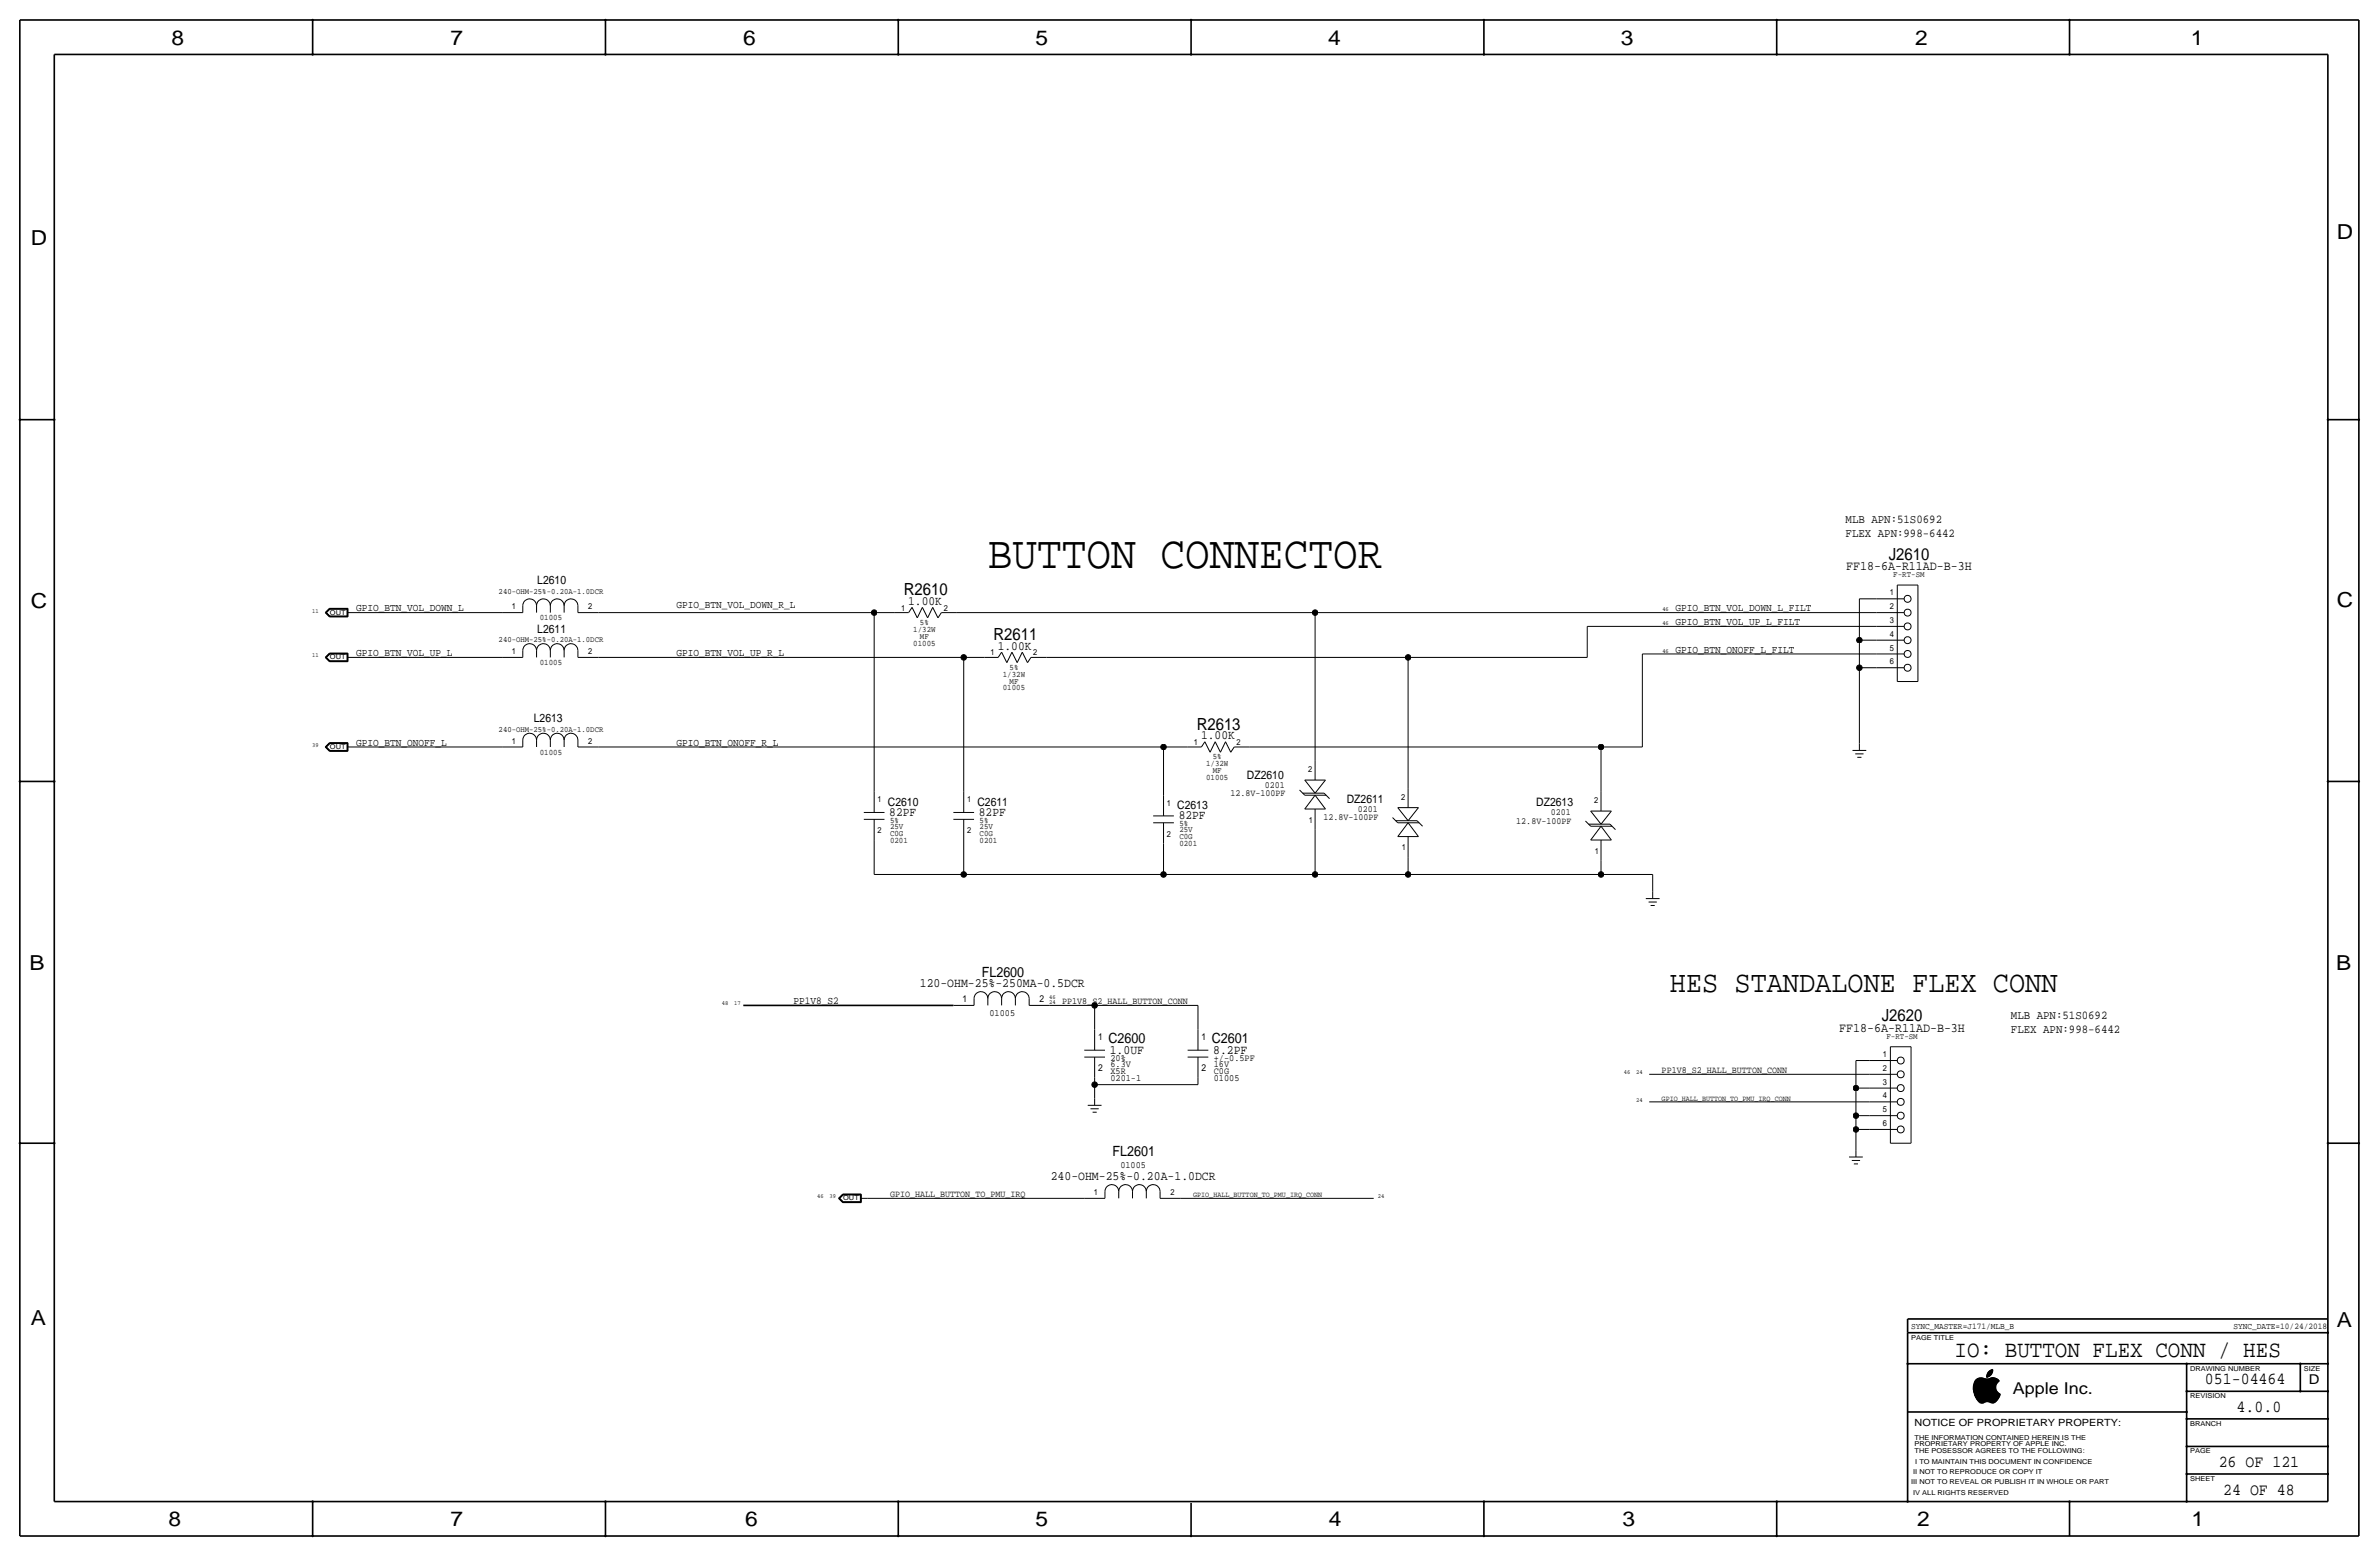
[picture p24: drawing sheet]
<svg xmlns="http://www.w3.org/2000/svg" width="877mm" height="574mm" viewBox="0 0 877 574" stroke-linecap="round" stroke-linejoin="round" font-family="sans-serif">
<defs><g id="words">
<text font-size="17" x="364.2" y="209.3">BUTTON CONNECTOR</text>
<text font-size="11.1" x="615.6" y="365.5">HES STANDALONE FLEX CONN</text>
<text font-size="8.6" x="720.6" y="500.1">IO: BUTTON FLEX CONN / HES</text>
<g font-size="7.6">
<text x="63.2" y="16.5">8</text>
<text x="166.1" y="16.5">7</text>
<text x="274" y="16.5">6</text>
<text x="381.7" y="16.5">5</text>
<text x="489.7" y="16.5">4</text>
<text x="597.6" y="16.5">3</text>
<text x="706.1" y="16.5">2</text>
<text x="807.7" y="16.5">1</text>
<text x="861.5" y="88.1">D</text>
<text x="11.4" y="90.4">D</text>
<text x="11.4" y="224.3">C</text>
<text x="861.5" y="223.8">C</text>
<text x="10.9" y="357.6">B</text>
<text x="861.3" y="357.4">B</text>
<text x="11.4" y="488.4">A</text>
<text x="861.5" y="489.2">A</text>
<text x="62.2" y="562.6">8</text>
<text x="166.1" y="562.6">7</text>
<text x="274.8" y="562.6">6</text>
<text x="381.7" y="562.6">5</text>
<text x="489.9" y="562.6">4</text>
<text x="598.1" y="562.6">3</text>
<text x="706.8" y="562.6">2</text>
<text x="807.9" y="562.6">1</text>
</g>
<g font-size="6.2">
<text x="696.3" y="206.2">J2610</text>
<text x="333.2" y="219.5">R2610</text>
<text x="366.2" y="236">R2611</text>
<text x="441.2" y="269">R2613</text>
<text x="693.8" y="376.4">J2620</text>
<text x="812.9" y="510.3">051-04464</text>
<text x="824.6" y="520.4">4.0.0</text>
<text x="818" y="540.8">26 OF 121</text>
<text x="819.6" y="550.9">24 OF 48</text>
</g>
<text font-size="6" x="742.1" y="513.9">Apple Inc.</text>
<g font-size="5.2">
<text x="361.9" y="360.2">FL2600</text>
<text x="408.6" y="384.6">C2600</text>
<text x="446.7" y="384.6">C2601</text>
<text x="410.2" y="426.2">FL2601</text>
</g>
<text font-size="5" x="851.2" y="510.3">D</text>
<g font-size="4.8">
<text x="680.6" y="210.1">FF18-6A-R11AD-B-3H</text>
<text x="678.1" y="380.2">FF18-6A-R11AD-B-3H</text>
</g>
<g font-size="4.7">
<text x="334.8" y="223">1.00K</text>
<text x="367.9" y="239.5">1.00K</text>
<text x="442.8" y="272.5">1.00K</text>
<text x="327.9" y="300.7">82PF</text>
<text x="360.9" y="300.7">82PF</text>
<text x="434.5" y="302">82PF</text>
<text x="339.1" y="363.7">120-OHM-25%-250MA-0.5DCR</text>
<text x="409.1" y="388.4">1.0UF</text>
<text x="447.2" y="388.4">8.2PF</text>
<text x="387.4" y="434.8">240-OHM-25%-0.20A-1.0DCR</text>
</g>
<g font-size="4.4">
<text x="680.4" y="197.9">FLEX APN:998-6442</text>
<text x="680.4" y="192.8">MLB APN:51S0692</text>
<text x="741.4" y="375.7">MLB APN:51S0692</text>
<text x="741.4" y="380.7">FLEX APN:998-6442</text>
</g>
<g font-size="4.3">
<text x="198.1" y="215.4">L2610</text>
<text x="198.1" y="233.2">L2611</text>
<text x="196.8" y="266.2">L2613</text>
<text x="459.7" y="287">DZ2610</text>
<text x="327.4" y="296.9">C2610</text>
<text x="360.4" y="296.9">C2611</text>
<text x="434" y="298.2">C2613</text>
<text x="496.5" y="295.9">DZ2611</text>
<text x="566.4" y="297.2">DZ2613</text>
</g>
<g font-size="3.9">
<text x="131.3" y="225.3">GPIO_BTN_VOL_DOWN_L</text>
<text x="249.4" y="224">GPIO_BTN_VOL_DOWN_R_L</text>
<text x="617.7" y="225.3">GPIO_BTN_VOL_DOWN_L_FILT</text>
<text x="617.7" y="230.4">GPIO_BTN_VOL_UP_L_FILT</text>
<text x="131.3" y="241.8">GPIO_BTN_VOL_UP_L</text>
<text x="249.4" y="241.8">GPIO_BTN_VOL_UP_R_L</text>
<text x="617.7" y="240.5">GPIO_BTN_ONOFF_L_FILT</text>
<text x="131.3" y="274.8">GPIO_BTN_ONOFF_L</text>
<text x="249.4" y="274.8">GPIO_BTN_ONOFF_R_L</text>
<text x="292.6" y="370.1">PP1V8_S2</text>
</g>
<text font-size="3.7" x="705.8" y="525.5">NOTICE OF PROPRIETARY PROPERTY:</text>
<g font-size="3.5">
<text x="453.6" y="293.4">12.8V-100PF</text>
<text x="466.3" y="290.3">0201</text>
<text x="500.6" y="299.2">0201</text>
<text x="487.9" y="302.3">12.8V-100PF</text>
<text x="559" y="303.6">12.8V-100PF</text>
<text x="571.7" y="300.5">0201</text>
<text x="354.8" y="369.3">1</text>
<text x="383.2" y="369.3">2</text>
<text x="391.6" y="370.1">PP1V8_S2_HALL_BUTTON_CONN</text>
<text x="364.8" y="374.6">01005</text>
<text x="404.8" y="383.3">1</text>
<text x="442.9" y="383.3">1</text>
<text x="404.8" y="394.7">2</text>
<text x="409.4" y="390.9">20%</text>
<text x="409.4" y="395.7">X5R</text>
<text x="409.4" y="393.2">6.3V</text>
<text x="442.9" y="394.7">2</text>
<text x="447.5" y="393.2">16V</text>
<text x="447.5" y="395.7">C0G</text>
<text x="447.5" y="390.9">+/-0.5PF</text>
<text x="612.6" y="395.5">PP1V8_S2_HALL_BUTTON_CONN</text>
<text x="409.4" y="398.3">0201-1</text>
<text x="447.5" y="398.3">01005</text>
<text x="413.1" y="430.5">01005</text>
<text x="328.1" y="441.2">GPIO_HALL_BUTTON_TO_PMU_IRQ</text>
</g>
<g font-size="3.2">
<text x="704.5" y="490">SYNC_MASTER=J171/MLB_B</text>
<text x="823.4" y="490">SYNC_DATE=10/24/2018</text>
</g>
<g font-size="3.1">
<text x="698" y="212.9">F-RT-SM</text>
<text x="696.7" y="219.5">1</text>
<text x="188.7" y="224.5">1</text>
<text x="216.9" y="224.5">2</text>
<text x="332.2" y="225">1</text>
<text x="347.9" y="225">2</text>
<text x="696.7" y="224.5">2</text>
<text x="199" y="228.6">01005</text>
<text x="336.7" y="232.9">1/32W</text>
<text x="339.2" y="230.4">5%</text>
<text x="696.7" y="229.6">3</text>
<text x="336.7" y="238">01005</text>
<text x="339.2" y="235.5">MF</text>
<text x="696.7" y="239.8">5</text>
<text x="696.7" y="234.7">4</text>
<text x="188.7" y="241">1</text>
<text x="199" y="245.1">01005</text>
<text x="216.9" y="241">2</text>
<text x="365.2" y="241.6">1</text>
<text x="380.9" y="241.6">2</text>
<text x="696.7" y="244.9">6</text>
<text x="369.7" y="249.4">1/32W</text>
<text x="372.2" y="252">MF</text>
<text x="372.2" y="246.9">5%</text>
<text x="369.7" y="254.5">01005</text>
<text x="188.7" y="274.1">1</text>
<text x="216.9" y="274.1">2</text>
<text x="440.1" y="274.6">1</text>
<text x="455.9" y="274.6">2</text>
<text x="199" y="278.1">01005</text>
<text x="447.1" y="279.9">5%</text>
<text x="444.6" y="282.4">1/32W</text>
<text x="444.6" y="287.5">01005</text>
<text x="447.1" y="285">MF</text>
<text x="482.3" y="284.7">2</text>
<text x="323.5" y="295.7">1</text>
<text x="356.6" y="295.7">1</text>
<text x="430.2" y="296.9">1</text>
<text x="516.6" y="294.9">2</text>
<text x="587.7" y="296.2">2</text>
<text x="328.1" y="303.3">5%</text>
<text x="328.1" y="305.6">25V</text>
<text x="361.1" y="303.3">5%</text>
<text x="361.1" y="305.6">25V</text>
<text x="434.8" y="304.5">5%</text>
<text x="482.5" y="303.3">1</text>
<text x="323.5" y="307.1">2</text>
<text x="328.1" y="308.1">C0G</text>
<text x="328.1" y="310.6">0201</text>
<text x="356.6" y="307.1">2</text>
<text x="361.1" y="308.1">C0G</text>
<text x="361.1" y="310.6">0201</text>
<text x="430.2" y="308.4">2</text>
<text x="434.8" y="309.4">C0G</text>
<text x="434.8" y="306.8">25V</text>
<text x="434.8" y="311.9">0201</text>
<text x="516.8" y="313.4">1</text>
<text x="588" y="314.7">1</text>
<text x="695.5" y="383">F-RT-SM</text>
<text x="694.1" y="389.6">1</text>
<text x="694.1" y="394.7">2</text>
<text x="694.1" y="399.8">3</text>
<text x="694.1" y="404.9">4</text>
<text x="694.1" y="410">5</text>
<text x="694.1" y="415">6</text>
<text x="403.3" y="440.4">1</text>
<text x="431.5" y="440.4">2</text>
</g>
<g font-size="3">
<text x="183.8" y="218.9">240-OHM-25%-0.20A-1.0DCR</text>
<text x="183.8" y="236.7">240-OHM-25%-0.20A-1.0DCR</text>
<text x="183.8" y="269.7">240-OHM-25%-0.20A-1.0DCR</text>
</g>
<g font-size="2.8">
<text x="612.6" y="405.6">GPIO_HALL_BUTTON_TO_PMU_IRQ_CONN</text>
<text x="439.9" y="441.2">GPIO_HALL_BUTTON_TO_PMU_IRQ_CONN</text>
</g>
<g font-size="2.5">
<text x="121.6" y="226.6">OUT</text>
<text x="121.6" y="243.1">OUT</text>
<text x="121.6" y="276.1">OUT</text>
<text x="310.8" y="442.5">OUT</text>
<text x="704.5" y="493.8">PAGE TITLE</text>
<text x="807.4" y="505.2">DRAWING NUMBER</text>
<text x="849.3" y="505.2">SIZE</text>
<text x="807.4" y="515.4">REVISION</text>
<text x="807.4" y="525.5">BRANCH</text>
<text x="705.8" y="533.1">PROPRIETARY PROPERTY OF APPLE INC.</text>
<text x="705.8" y="530.6">THE INFORMATION CONTAINED HEREIN IS THE</text>
<text x="705.8" y="535.7">THE POSESSOR AGREES TO THE FOLLOWING:</text>
<text x="706.1" y="539.5">I TO MAINTAIN THIS DOCUMENT IN CONFIDENCE</text>
<text x="807.4" y="535.7">PAGE</text>
<text x="705.3" y="543.3">II NOT TO REPRODUCE OR COPY IT</text>
<text x="807.4" y="545.8">SHEET</text>
<text x="704.5" y="547.1">III NOT TO REVEAL OR PUBLISH IT IN WHOLE OR PART</text>
<text x="705.3" y="550.9">IV ALL RIGHTS RESERVED</text>
</g>
<g font-size="2.3">
<text x="115.1" y="225.8">11</text>
<text x="612.9" y="225.3">46</text>
<text x="612.9" y="230.4">46</text>
<text x="115.1" y="242.3">11</text>
<text x="612.9" y="240.5">46</text>
<text x="115.1" y="275.3">39</text>
<text x="266.1" y="370.6">48</text>
<text x="270.7" y="370.6">17</text>
<text x="386.8" y="370.1">24</text>
<text x="386.8" y="368.2">46</text>
<text x="598.6" y="396">46</text>
<text x="603.2" y="396">24</text>
<text x="603.2" y="406.1">24</text>
<text x="301.2" y="441.7">46</text>
<text x="305.8" y="441.7">39</text>
<text x="507.9" y="441.7">24</text>
</g>
</g></defs>
<g fill="none" stroke="#000" stroke-width=".6">
<path d="M7.3 7.4v558.8zM7.3 7.4h862.3zM115.3 7.4v12.7zM223.2 7.4v12.7zM331.2 7.4v12.7zM439.1 7.4v12.7zM547.1 7.4v12.7zM655 7.4v12.7zM763 7.4v12.7zM869.6 7.4v558.8zM20 20.1v533.4zM20 20.1h838.2z"/>
<path d="M858.2 20.1v533.4zM7.3 154.7h12.7zM858.2 154.7h11.4zM7.3 288h12.7zM858.2 288h11.4zM274 370.6h77.5zM7.3 421.4h12.7zM858.2 421.4h11.4zM703.3 486.2v5zM703.3 486.2h154.9zM703.3 491.2h154.9zM703.3 491.2v62.3z"/>
<path d="M703.3 502.7h154.9zM806.1 502.7v50.8zM806.1 512.8h52.1zM848.1 502.7v10.1zM703.3 520.4h102.8zM806.1 533.1h52.1zM806.1 523h52.1zM20 553.5h838.2zM115.3 553.5v12.7zM223.2 553.5v12.7zM331.2 553.5v12.7zM439.1 554v12.2z"/>
<path d="M547.1 553.5v12.7zM655 553.5v12.7zM763 553.5v12.7zM806.1 543.3h52.1zM7.3 566.2h862.3z"/>
</g>
<g fill="none" stroke="#000" stroke-width=".37">
<path d="M699.5 215.6h7.6zM699.5 215.6v35.6zM707.1 215.6v35.6zM119.9 225.8l1.6-1.6zM119.9 225.8l1.6 1.6zM120 225.8l1.5 1.5zM120 225.8l1.5-1.5zM120.2 225.8l1.4-1.4zM120.2 225.8l1.4 1.4zM120.3 225.8l1.3 1.3zM121.5 224.2h6.8zM121.5 227.4h6.8z"/>
<path d="M121.5 224.3h6.7zM121.5 227.3h6.7zM121.6 224.4h6.5zM121.6 227.2h6.5zM121.6 224.5l-1.3 1.3zM121.6 224.5h6.4zM121.6 227.1h6.4zM128 225.8h2.5zM128 224.5v2.6zM128.1 224.4v2.8zM128.2 224.3v3zM128.3 224.2v3.2z"/>
<path d="M130.5 225.8h54.6zM185.1 225.8h7.6zM192.7 239.8v2.5zM192.7 223.3v2.5zM192.7 239.8a2.54 2.54 0 0 1 2.6-2.5 2.54 2.54 0 0 1 2.5 2.5 2.54 2.54 0 0 1 2.6-2.5 2.54 2.54 0 0 1 2.5 2.5 2.54 2.54 0 0 1 2.5-2.5 2.54 2.54 0 0 1 2.6 2.5 2.54 2.54 0 0 1 2.5-2.5 2.54 2.54 0 0 1 2.6 2.5M192.7 223.3a2.54 2.54 0 0 1 2.6-2.6 2.54 2.54 0 0 1 2.5 2.6 2.54 2.54 0 0 1 2.6-2.6 2.54 2.54 0 0 1 2.5 2.6 2.54 2.54 0 0 1 2.5-2.6 2.54 2.54 0 0 1 2.6 2.6 2.54 2.54 0 0 1 2.5-2.6 2.54 2.54 0 0 1 2.6 2.6M197.8 239.8v2.5zM197.8 223.3v2.5zM202.9 239.8v2.5zM202.9 223.3v2.5zM208 239.8v2.5zM208 223.3v2.5z"/>
<path d="M213.1 239.8v2.5zM213.1 225.8h7.6zM213.1 223.3v2.5zM220.7 225.8h101.6zM322.3 225.8h7.6zM322.3 225.8v66zM329.9 225.8h5.1zM336.2 223.9l-1.2 1.9zM336.2 223.9l2 3.8zM340.1 223.9l-1.9 3.8zM340.1 223.9l1.9 3.8zM343.9 223.9l1.9 3.8z"/>
<path d="M343.9 223.9l-1.9 3.8zM347.1 225.8h5.7zM347.1 225.8l-1.3 1.9zM352.8 225.8h132zM484.8 225.8v54.6zM484.8 225.8h207zM585.2 230.9v11.4zM585.2 230.9h106.6zM685.5 236v10.1zM685.5 220.7v15.3zM685.5 236h6.3zM685.5 220.7h6.3z"/>
<path d="M691.8 225.8h10.2zM691.8 230.9h10.2zM691.8 236h10.2zM691.8 220.7h10.2zM119.9 242.3l1.6-1.6zM119.9 242.3l1.6 1.6zM120 242.3l1.5 1.5zM120 242.3l1.5-1.5zM120.2 242.3l1.4-1.4zM120.2 242.3l1.4 1.4zM120.3 242.3l1.3-1.3zM120.3 242.3l1.3 1.3z"/>
<path d="M121.5 240.7h6.8zM121.5 243.9h6.8zM121.5 240.8h6.7zM121.5 243.8h6.7zM121.6 240.9h6.5zM121.6 243.7h6.5zM121.6 241h6.4zM121.6 243.6h6.4zM128 242.3h2.5zM128 241v2.6zM128.1 240.9v2.8zM128.2 240.8v3z"/>
<path d="M128.3 240.7v3.2zM130.5 242.3h54.6zM185.1 242.3h7.6zM213.1 242.3h7.6zM220.7 242.3h134.6zM355.3 242.3v49.5zM355.3 242.3h7.6zM362.9 242.3h5.1zM369.3 240.4l-1.3 1.9zM369.3 240.4l1.9 3.8zM373.1 240.4l-1.9 3.8zM373.1 240.4l1.9 3.8z"/>
<path d="M376.9 240.4l1.9 3.8zM376.9 240.4l-1.9 3.8zM380.1 242.3h5.7zM380.1 242.3l-1.3 1.9zM385.8 242.3h133.3zM519.1 242.3h66.1zM519.1 242.3v48.3zM605.5 241h86.3zM605.5 241v34.3zM685.5 246.1v28zM685.5 246.1h6.3zM691.8 241h10.2z"/>
<path d="M691.8 246.1h10.2zM699.5 251.2h7.6zM119.9 275.3l1.6 1.6zM120 275.3l1.5 1.5zM120 275.3l1.5-1.4zM120.2 275.3l1.4-1.3zM120.2 275.3l1.4 1.4zM120.3 275.3l1.3-1.2zM120.3 275.3l1.3 1.3zM121.5 273.8l-1.6 1.5zM121.5 273.8h6.8zM121.5 276.9h6.8z"/>
<path d="M121.5 273.9h6.7zM121.5 276.8h6.7zM121.6 274h6.5zM121.6 276.7h6.5zM121.6 274.1h6.4zM121.6 276.6h6.4zM128 275.3h2.5zM128 274.1v2.5zM128.1 274v2.7zM128.2 273.9v2.9zM128.3 273.8v3.1zM130.5 275.3h54.6z"/>
<path d="M185.1 275.3h7.6zM192.7 272.8v2.5zM192.7 272.8a2.54 2.54 0 0 1 2.6-2.5 2.54 2.54 0 0 1 2.5 2.5 2.54 2.54 0 0 1 2.6-2.5 2.54 2.54 0 0 1 2.5 2.5 2.54 2.54 0 0 1 2.5-2.5 2.54 2.54 0 0 1 2.6 2.5 2.54 2.54 0 0 1 2.5-2.5 2.54 2.54 0 0 1 2.6 2.5M197.8 272.8v2.5zM202.9 272.8v2.5zM208 272.8v2.5zM213.1 275.3h7.6zM213.1 272.8v2.5zM220.7 275.3h208.3zM429 275.3h8.8zM429 275.3v17.8zM437.8 275.3h5.1z"/>
<path d="M444.2 273.4l-1.3 1.9zM444.2 273.4l1.9 3.9zM448 273.4l-1.9 3.9zM448 273.4l1.9 3.9zM451.8 273.4l1.9 3.9zM451.8 273.4l-1.9 3.9zM455 275.3h5.7zM455 275.3l-1.3 2zM460.7 275.3h129.5zM590.2 275.3h15.3zM590.2 275.3v16.5zM683 276.6h5z"/>
<path d="M684 277.9h3zM684.7 279.1h1.6zM685.5 274.1v2.5zM318.5 299.5h7.6zM322.3 291.8v7.7zM351.5 299.5h7.6zM355.3 291.8v7.7zM429 293.1v7.6zM479.1 291.2l1.9 1.9zM480.3 292.4h7.8zM481 298.2h7.6zM481 287.5h7.6z"/>
<path d="M481 293.1h7.9zM481 287.5l3.8 4.9zM484.8 280.4v7.1zM484.8 293.1l-3.8 5.1zM484.8 293.1l3.8 5.1zM484.8 298.2v7.6zM488.1 292.4l2.1 2zM488.6 287.5l-3.8 4.9zM515.3 297.7h7.6zM515.3 297.7l3.8 4.8zM519.1 290.6v7.1zM522.9 297.7l-3.8 4.8z"/>
<path d="M586.4 299h7.7zM586.4 299l3.8 4.8zM590.2 291.8v7.2zM594.1 299l-3.9 4.8zM318.5 302h7.6zM322.3 309.6v12.7zM322.3 302v7.6zM351.5 302h7.6zM355.3 309.6v12.7zM355.3 302v7.6zM425.1 300.7h7.7zM425.1 303.3h7.7z"/>
<path d="M429 310.9v11.4zM429 303.3v7.6zM484.8 305.8v16.5zM513.4 301.3l1.9 2zM514.6 302.5h7.8zM515.3 308.4h7.6zM515.3 303.3h7.9zM519.1 316v6.3zM519.1 303.3l-3.8 5.1zM519.1 303.3l3.8 5.1zM519.1 308.4v7.6zM522.4 302.5l2.1 2z"/>
<path d="M584.5 302.6l1.9 1.9zM585.7 303.8h7.8zM586.4 309.6h7.7zM586.4 304.5h7.9zM590.2 317.2v5.1zM590.2 304.5l-3.8 5.1zM590.2 304.5l3.9 5.1zM590.2 309.6v7.6zM593.5 303.8l2.1 2zM322.3 322.3h33zM355.3 322.3h73.7zM429 322.3h55.8z"/>
<path d="M484.8 322.3h34.3zM519.1 322.3h71.1zM590.2 322.3h19.1zM606.8 331.2h5zM607.8 332.5h3zM608.5 333.8h1.6zM609.3 322.3v6.4zM609.3 328.7v2.5zM351.5 370.6h7.6zM359.1 368v2.6zM359.1 368a2.54 2.54 0 0 1 2.5-2.5 2.54 2.54 0 0 1 2.6 2.5 2.54 2.54 0 0 1 2.5-2.5 2.54 2.54 0 0 1 2.6 2.5 2.54 2.54 0 0 1 2.5-2.5 2.54 2.54 0 0 1 2.5 2.5 2.54 2.54 0 0 1 2.6-2.5 2.54 2.54 0 0 1 2.5 2.5M364.2 368v2.6z"/>
<path d="M369.3 368v2.6zM374.3 368v2.6zM379.4 370.6h7.6zM379.4 368v2.6zM387 370.6h16.6zM403.6 370.6h38.1zM403.6 370.6v8.9zM403.6 379.5v7.6zM441.7 370.6v8.9zM441.7 379.5v7.6zM399.7 387.1h7.7zM399.7 389.6h7.7z"/>
<path d="M403.6 399.8h38.1zM403.6 397.3v2.5zM403.6 399.8v5.1zM403.6 389.6v7.7zM437.8 387.1h7.7zM437.8 389.6h7.7zM441.7 397.3v2.5zM441.7 389.6v7.7zM608 396h81.3zM684.2 390.9v10.2zM684.2 390.9h5.1zM689.3 396h10.2z"/>
<path d="M689.3 390.9h10.2zM696.9 385.8h7.6zM696.9 385.8v35.6zM704.5 385.8v35.6zM401 407.4h5.1zM402 408.7h3.1zM402.8 410h1.5zM403.6 404.9v2.5zM608 406.1h81.3zM684.2 416.3h5.1zM684.2 411.2v5.1zM684.2 416.3v7.6z"/>
<path d="M684.2 401.1v10.1zM684.2 411.2h5.1zM684.2 401.1h5.1zM689.3 401.1h10.2zM689.3 406.1h10.2zM689.3 411.2h10.2zM689.3 416.3h10.2zM407.4 439.2v2.5zM407.4 439.2a2.54 2.54 0 0 1 2.5-2.6 2.54 2.54 0 0 1 2.5 2.6 2.54 2.54 0 0 1 2.6-2.6 2.54 2.54 0 0 1 2.5 2.6 2.54 2.54 0 0 1 2.6-2.6 2.54 2.54 0 0 1 2.5 2.6 2.54 2.54 0 0 1 2.5-2.6 2.54 2.54 0 0 1 2.6 2.6M412.4 439.2v2.5zM417.5 439.2v2.5zM422.6 439.2v2.5z"/>
<path d="M427.7 439.2v2.5zM681.7 426.5h5.1zM682.7 427.7h3zM683.5 429h1.5zM684.2 423.9v2.6zM696.9 421.4h7.6zM309.1 441.7l1.6-1.6zM309.1 441.7l1.6 1.6zM309.3 441.7l1.4 1.5zM309.3 441.7l1.4-1.5zM309.4 441.7l1.4-1.4zM309.4 441.7l1.4 1.4z"/>
<path d="M309.6 441.7l1.2 1.3zM310.7 440.1h6.8zM310.7 443.3h6.8zM310.7 440.2h6.7zM310.7 443.2h6.7zM310.8 440.3h6.5zM310.8 443.1h6.5zM310.8 440.4l-1.2 1.3zM310.8 440.4h6.4zM310.8 443h6.4zM317.2 441.7h2.5zM317.2 440.4v2.6z"/>
<path d="M317.3 440.3v2.8zM317.4 440.2v3zM317.5 440.1v3.2zM319.7 441.7h80zM399.7 441.7h7.7zM427.7 441.7h7.6zM435.3 441.7h71.1zM727.5 511.7h8.3zM727.5 512h8.3zM727.5 512.1h8.3zM727.5 512.2h8.4zM727.5 512.3h8.4z"/>
<path d="M727.5 511.2h8.2zM727.5 511.3h8.2zM727.5 511.5h8.2zM727.5 511.8h8.3zM727.5 511.6h8.3zM727.5 512.4h8.5zM727.5 511.9h8.3zM727.5 511.4h8.2zM727.5 511.1h8.3zM727.6 512.8h8.6zM727.6 510.8h8.2zM727.6 511h8.2z"/>
<path d="M727.6 512.7h8.5zM727.6 512.5h8.4zM727.6 512.6h8.4zM727.6 510.9h8.2zM727.6 510.7h8.2zM727.6 512.9h8.6zM727.6 513.1h8.8zM727.6 513h8.7zM727.6 510.6h8.3zM727.6 510.5h8.3zM727.7 510.4h8.2zM727.7 513.2h8.8z"/>
<path d="M727.7 510.3h8.3zM727.7 510.2h8.3zM727.7 513.3h9zM727.7 513.4h9.1zM727.7 510.1h8.3zM727.8 513.6h9.2zM727.8 510h8.3zM727.8 513.5h9.1zM727.8 509.9h8.4zM727.8 513.7h9.4zM727.8 513.8h9.6zM727.8 509.8h8.5z"/>
<path d="M727.9 513.9h9.5zM727.9 509.7h8.4zM727.9 509.6h8.5zM727.9 514h9.5zM727.9 514.1h9.5zM728 509.5h8.5zM728 514.2h9.4zM728 509.3h8.7zM728 509.4h8.6zM728 514.4h9.3zM728.1 509.2h8.8zM728.1 514.5h9.2z"/>
<path d="M728.1 509.1h8.9zM728.1 514.6h9.1zM728.2 509h8.8zM728.2 514.7h9zM728.2 514.8h9zM728.3 508.9h8.7zM728.3 514.9h8.8zM728.3 508.8h8.6zM728.3 515.1h8.7zM728.3 515h8.8zM728.4 508.7h8.4zM728.4 515.2h8.6z"/>
<path d="M728.5 515.3h8.4zM728.5 508.6h8.2zM728.5 515.4h8.4zM728.6 515.5h8.2zM728.6 508.5h7.9zM728.7 515.6h8zM728.7 508.4h7.7zM728.7 515.7h8zM728.8 515.8h7.7zM728.9 508.3h3.1zM728.9 515.9h7.6zM728.9 516h7.5z"/>
<path d="M729 508.2h2.6zM729 516.1h7.3zM729.1 516.2h7.1zM729.2 516.3h6.9zM729.2 508.1a4.7 4.7 0 0 0-1.2 6.3l1.8 2.6 .8 .2 1-.3M729.3 508.1h2.1zM729.3 516.4h6.7zM729.4 516.5h6.5zM729.5 516.6h6.3zM729.6 516.7h2.5zM729.6 507.9h1.4zM729.7 516.8h2.1z"/>
<path d="M729.8 516.9h1.9zM729.9 517h1.6zM730.2 517.1h1zM732.4 507.5h.6zM732.4 507.4h.8zM732.4 507.6h.4zM732.4 507h1.4zM732.4 507.1h1.3zM732.4 507.2h1.2zM732.4 507.3h1zM732.5 506.8h1.5zM732.5 506.9h1.4z"/>
<path d="M732.5 506.6h1.7zM732.5 506.7h1.6zM732.6 506.5h1.7zM732.6 506.4h1.7zM732.7 506.3h1.7zM732.7 506.2h1.7zM732.8 506.1h1.7zM732.8 506h1.7zM732.9 505.9h1.6zM733 505.8h1.6zM733.1 505.7h1.5zM733.1 508.3h3.1z"/>
<path d="M733.2 505.6h1.4zM733.2 516.7h2.5zM733.3 505.5h1.4zM733.4 505.4h1.3zM733.4 508.2h2.6zM733.6 505.3h1.1zM733.6 516.8h2zM733.6 508.1a2.99 2.99 0 0 1 3.5 1 2.71 2.71 0 0 0-1.3 2.5 2.71 2.71 0 0 0 1.7 2.3 3.5 3.5 0 0 1-3.1 3.2l-1.6-.4-1.1 .2M733.7 508.1h2.1zM733.7 508.1l-1.3 .2-1.9-.4-1.3 .2M733.7 505.2h1zM733.8 516.9h1.7z"/>
<path d="M733.9 505.1h.8zM733.9 507.9h1.6zM734 517h1.3zM734.1 505h.6zM734.3 504.9h.4zM734.3 507.8h.8zM734.3 517.1h.7zM734.7 504.7a2.81 2.81 0 0 0-2.3 3 2.71 2.71 0 0 0 2.3-2.9"/>
<circle cx="703.3" cy="230.9" r="1.28"/>
<circle cx="703.3" cy="220.7" r="1.28"/>
<circle cx="703.3" cy="225.8" r="1.28"/>
<circle cx="703.3" cy="236" r="1.28"/>
<circle cx="703.3" cy="246.1" r="1.28"/>
<circle cx="703.3" cy="241.1" r="1.28"/>
<circle cx="700.7" cy="396" r="1.28"/>
<circle cx="700.7" cy="390.9" r="1.28"/>
<circle cx="700.7" cy="411.2" r="1.28"/>
<circle cx="700.7" cy="406.2" r="1.28"/>
<circle cx="700.7" cy="401.1" r="1.28"/>
<circle cx="700.7" cy="416.3" r="1.28"/>
</g>
<g fill="#000" stroke="#000" stroke-width=".37">
<path d="M115.1 7.2h.4v.3h-.4zM115.1 19.9h.4v.3h-.4zM223 7.2h.4v.3h-.4zM223 19.9h.4v.3h-.4zM331 19.9h.4v.3h-.4zM331 7.2h.4v.3h-.4zM438.9 7.2h.4v.3h-.4zM438.9 19.9h.4v.3h-.4zM546.9 7.2h.4v.3h-.4zM546.9 19.9h.4v.3h-.4zM654.8 19.9h.4v.3h-.4zM654.8 7.2h.4v.3h-.4z"/>
<path d="M762.8 19.9h.4v.3h-.4zM762.8 7.2h.4v.3h-.4zM7.1 154.5h.4v.4h-.4zM19.8 154.5h.4v.4h-.4zM858 154.5h.4v.4h-.4zM869.5 154.5h.3v.4h-.3zM7.1 287.9h.4v.3h-.4zM19.8 287.9h.4v.3h-.4zM858 287.9h.4v.3h-.4zM869.5 287.9h.3v.3h-.3zM7.1 421.2h.4v.4h-.4zM19.8 421.2h.4v.4h-.4z"/>
<path d="M858 421.2h.4v.4h-.4zM869.5 421.2h.3v.4h-.3zM858 491.1h.4v.3h-.4zM703.1 502.5h.4v.3h-.4zM806 502.5h.3v.3h-.3zM806 512.7h.3v.3h-.3zM847.9 512.7h.3v.3h-.3zM847.9 502.5h.3v.3h-.3zM858 502.5h.4v.3h-.4zM858 512.7h.4v.3h-.4zM806 520.3h.3v.3h-.3zM806 522.8h.3v.4h-.3z"/>
<path d="M806 533h.3v.3h-.3zM858 522.8h.4v.4h-.4zM858 533h.4v.3h-.4zM115.1 553.3h.4v.3h-.4zM223 553.3h.4v.3h-.4zM331 553.3h.4v.3h-.4zM546.9 553.3h.4v.3h-.4zM654.8 553.3h.4v.3h-.4zM703.1 553.3h.4v.3h-.4zM762.8 553.3h.4v.3h-.4zM806 543.1h.3v.4h-.3zM806 553.3h.3v.3h-.3z"/>
<path d="M858 543.1h.4v.4h-.4zM115.1 566h.4v.3h-.4zM223 566h.4v.3h-.4zM331 566h.4v.3h-.4zM438.9 566h.4v.3h-.4zM546.9 566h.4v.3h-.4zM654.8 566h.4v.3h-.4z"/>
<circle cx="322.3" cy="225.8" r="1.02"/>
<circle cx="484.8" cy="225.8" r="1.02"/>
<circle cx="685.5" cy="236" r="1.02"/>
<circle cx="355.3" cy="242.3" r="1.02"/>
<circle cx="519.1" cy="242.3" r="1.02"/>
<circle cx="685.5" cy="246.1" r="1.02"/>
<circle cx="429" cy="275.3" r="1.02"/>
<circle cx="590.2" cy="275.3" r="1.02"/>
<circle cx="355.3" cy="322.3" r="1.02"/>
<circle cx="429" cy="322.3" r="1.02"/>
<circle cx="484.8" cy="322.3" r="1.02"/>
<circle cx="519.1" cy="322.3" r="1.02"/>
<circle cx="590.2" cy="322.3" r="1.02"/>
<circle cx="403.6" cy="370.6" r="1.02"/>
<circle cx="403.6" cy="399.8" r="1.02"/>
<circle cx="684.2" cy="411.2" r="1.02"/>
<circle cx="684.2" cy="416.3" r="1.02"/>
<circle cx="684.2" cy="401.1" r="1.02"/>
</g>
<use href="#words"/>
</svg>
